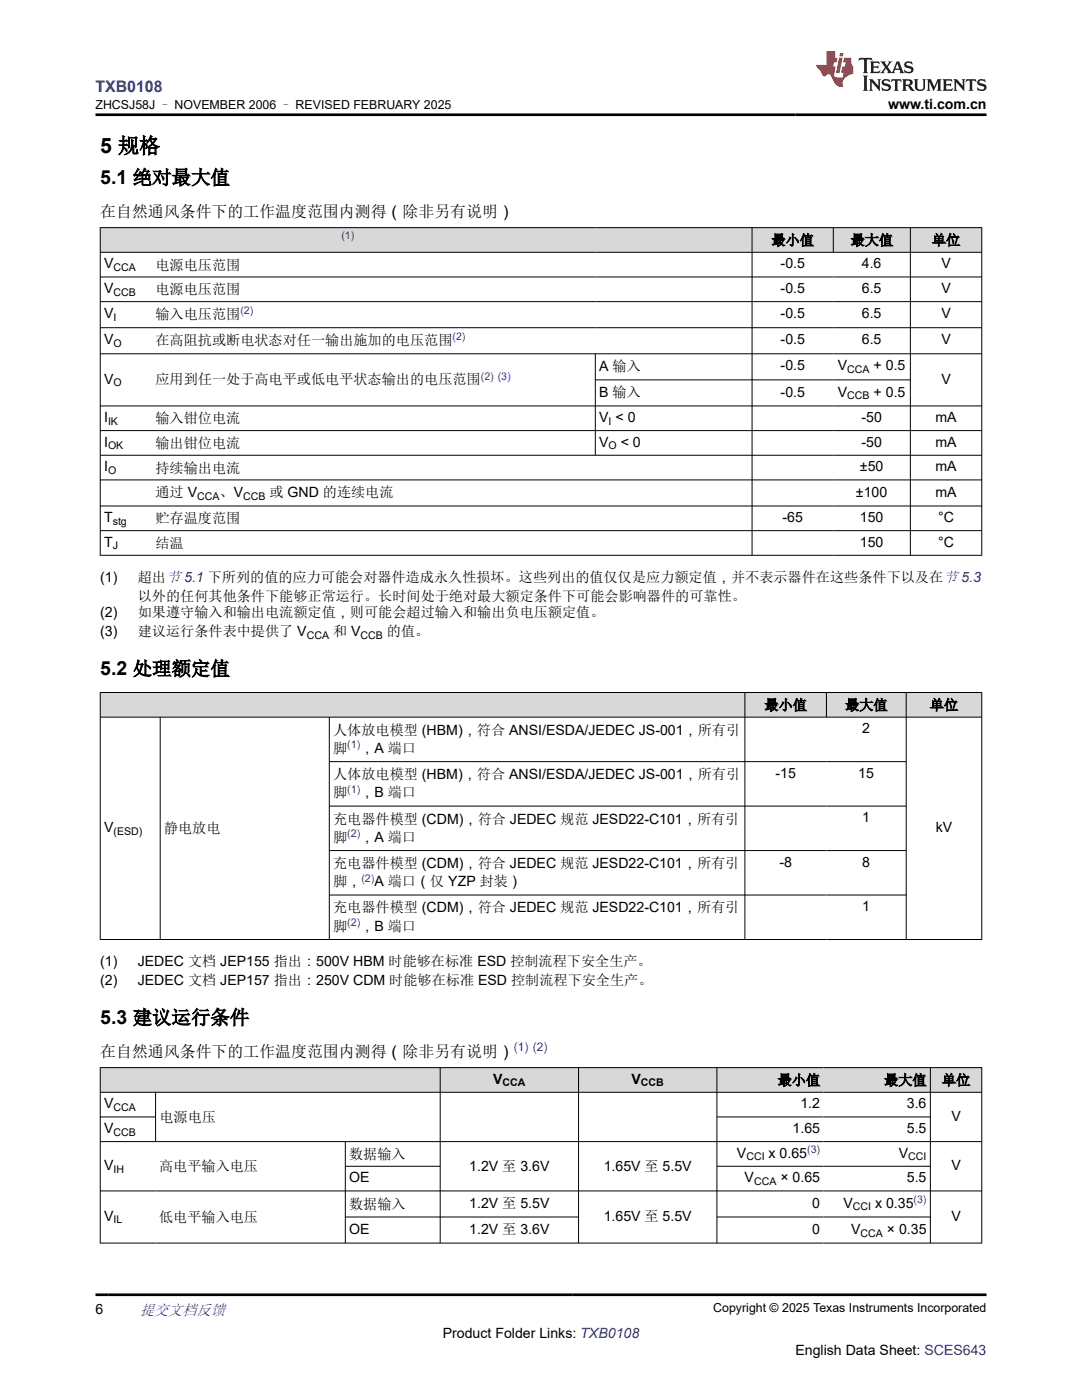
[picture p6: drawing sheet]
<svg xmlns="http://www.w3.org/2000/svg" width="216mm" height="279mm" viewBox="0 0 216 279" stroke-linecap="round" stroke-linejoin="round" font-family="sans-serif">
<defs><g id="words">
<text font-size="4.2" x="20" y="30.5">5 规格</text>
<g font-size="3.9">
<text x="20" y="36.7">5.1 绝对最大值</text>
<text x="20" y="134.8">5.2 处理额定值</text>
<text x="20" y="204.4">5.3 建议运行条件</text>
</g>
<text font-size="3.2" fill="#00f" x="19" y="18.3">TXB0108</text>
<g font-size="3.2">
<text x="20" y="43.2">在自然通风条件下的工作温度范围内测得（除非另有说明）</text>
<text x="20" y="210.9">在自然通风条件下的工作温度范围内测得（除非另有说明）</text>
</g>
<text font-size="3" fill="#00f" x="27.9" y="262.4">提交文档反馈</text>
<g font-size="2.8">
<text x="177.2" y="21.7">www.ti.com.cn</text>
<text x="20.8" y="53.5">V</text>
<text x="31" y="53.8">电源电压范围</text>
<text x="153.9" y="48.9">最小值</text>
<text x="155.8" y="53.5">-0.5</text>
<text x="169.7" y="48.9">最大值</text>
<text x="172" y="53.5">4.6</text>
<text x="186" y="48.9">单位</text>
<text x="187.8" y="53.5">V</text>
<text x="20.8" y="58.5">V</text>
<text x="31" y="58.8">电源电压范围</text>
<text x="155.8" y="58.5">-0.5</text>
<text x="172" y="58.5">6.5</text>
<text x="187.8" y="58.5">V</text>
<text x="20.8" y="63.5">V</text>
<text x="31" y="63.7">输入电压范围</text>
<text x="155.8" y="63.5">-0.5</text>
<text x="172" y="63.5">6.5</text>
<text x="187.8" y="63.5">V</text>
<text x="20.8" y="68.7">V</text>
<text x="31" y="68.9">在高阻抗或断电状态对任一输出施加的电压范围</text>
<text x="155.8" y="68.7">-0.5</text>
<text x="172" y="68.7">6.5</text>
<text x="187.8" y="68.7">V</text>
<text x="20.8" y="76.5">V</text>
<text x="31" y="76.7">应用到任一处于高电平或低电平状态输出的电压范围</text>
<text x="119.6" y="74.1">A 输入</text>
<text x="155.8" y="73.9">-0.5</text>
<text x="167.2" y="73.9">V</text>
<text x="174.3" y="73.9">+ 0.5</text>
<text x="187.8" y="76.5">V</text>
<text x="119.6" y="79.3">B 输入</text>
<text x="155.8" y="79.1">-0.5</text>
<text x="167.2" y="79.1">V</text>
<text x="174.3" y="79.1">+ 0.5</text>
<text x="20.8" y="84.2">I</text>
<text x="20.8" y="89.1">I</text>
<text x="31" y="84.5">输入钳位电流</text>
<text x="31" y="89.4">输出钳位电流</text>
<text x="119.6" y="84.2">V &lt; 0</text>
<text x="119.6" y="89.1">V</text>
<text x="123.9" y="89.1">&lt; 0</text>
<text x="171.9" y="84.2">-50</text>
<text x="171.9" y="89.1">-50</text>
<text x="186.7" y="84.2">mA</text>
<text x="186.7" y="89.1">mA</text>
<text x="20.8" y="94">I</text>
<text x="31" y="94.3">持续输出电流</text>
<text x="171.6" y="94">±50</text>
<text x="186.7" y="94">mA</text>
<text x="31" y="99.3">通过 V</text>
<text x="43.8" y="99.3">、V</text>
<text x="53.8" y="99.3">或 GND 的连续电流</text>
<text x="170.8" y="99.1">±100</text>
<text x="186.7" y="99.1">mA</text>
<text x="20.8" y="104.2">T</text>
<text x="31" y="104.5">贮存温度范围</text>
<text x="156.2" y="104.2">-65</text>
<text x="171.6" y="104.2">150</text>
<text x="187.2" y="104.2">°C</text>
<text x="20.8" y="109.1">T</text>
<text x="31" y="109.4">结温</text>
<text x="171.6" y="109.1">150</text>
<text x="187.2" y="109.1">°C</text>
<text x="20" y="116.2">(1)</text>
<text x="27.5" y="116.2">超出节 5.1 下所列的值的应力可能会对器件造成永久性损坏。这些列出的值仅仅是应力额定值，并不表示器件在这些条件下以及在节 5.3</text>
<text x="27.5" y="119.8">以外的任何其他条件下能够正常运行。长时间处于绝对最大额定条件下可能会影响器件的可靠性。</text>
<text x="20" y="123.2">(2)</text>
<text x="27.5" y="123.2">如果遵守输入和输出电流额定值，则可能会超过输入和输出负电压额定值。</text>
<text x="20" y="126.9">(3)</text>
<text x="27.5" y="126.9">建议运行条件表中提供了 V</text>
<text x="66.5" y="126.9">和 V</text>
<text x="77.2" y="126.9">的值。</text>
<text x="152.5" y="141.7">最小值</text>
<text x="168.6" y="141.7">最大值</text>
<text x="185.5" y="141.7">单位</text>
<text x="66.5" y="146.6">人体放电模型 (HBM)，符合 ANSI/ESDA/JEDEC JS-001，所有引</text>
<text x="172.1" y="146.3">2</text>
<text x="66.5" y="150.3">脚</text>
<text x="66.5" y="155.5">人体放电模型 (HBM)，符合 ANSI/ESDA/JEDEC JS-001，所有引</text>
<text x="71.9" y="150.3">，A 端口</text>
<text x="154.8" y="155.2">-15</text>
<text x="171.3" y="155.2">15</text>
<text x="66.5" y="159.1">脚</text>
<text x="71.9" y="159.1">，B 端口</text>
<text x="20.8" y="166">V</text>
<text x="32.7" y="166.3">静电放电</text>
<text x="66.5" y="164.3">充电器件模型 (CDM)，符合 JEDEC 规范 JESD22-C101，所有引</text>
<text x="172.1" y="164.1">1</text>
<text x="186.7" y="166">kV</text>
<text x="66.5" y="168">脚</text>
<text x="66.5" y="173.2">充电器件模型 (CDM)，符合 JEDEC 规范 JESD22-C101，所有引</text>
<text x="71.9" y="168">，A 端口</text>
<text x="155.5" y="172.9">-8</text>
<text x="172.1" y="172.9">8</text>
<text x="66.5" y="176.9">脚，</text>
<text x="74.7" y="176.9">A 端口（仅 YZP 封装）</text>
<text x="66.5" y="182.1">充电器件模型 (CDM)，符合 JEDEC 规范 JESD22-C101，所有引</text>
<text x="66.5" y="185.8">脚</text>
<text x="71.9" y="185.8">，B 端口</text>
<text x="172.1" y="181.8">1</text>
<text x="20" y="192.9">(1)</text>
<text x="20" y="196.5">(2)</text>
<text x="27.5" y="192.9">JEDEC 文档 JEP155 指出：500V HBM 时能够在标准 ESD 控制流程下安全生产。</text>
<text x="27.5" y="196.5">JEDEC 文档 JEP157 指出：250V CDM 时能够在标准 ESD 控制流程下安全生产。</text>
<text x="20.8" y="221.2">V</text>
<text x="98.4" y="216.3">V</text>
<text x="126" y="216.3">V</text>
<text x="155.2" y="216.5">最小值</text>
<text x="159.7" y="221.2">1.2</text>
<text x="176.4" y="216.5">最大值</text>
<text x="181" y="221.2">3.6</text>
<text x="188" y="216.5">单位</text>
<text x="20.8" y="226.1">V</text>
<text x="31.8" y="223.9">电源电压</text>
<text x="158.1" y="226.1">1.65</text>
<text x="181" y="226.1">5.5</text>
<text x="189.8" y="223.6">V</text>
<text x="20.8" y="233.5">V</text>
<text x="31.7" y="233.8">高电平输入电压</text>
<text x="69.7" y="231.3">数据输入</text>
<text x="93.6" y="233.6">1.2V 至 3.6V</text>
<text x="120.5" y="233.6">1.65V 至 5.5V</text>
<text x="147.1" y="231">V</text>
<text x="153.4" y="231">x 0.65</text>
<text x="179.4" y="231">V</text>
<text x="189.8" y="233.5">V</text>
<text x="69.7" y="235.9">OE</text>
<text x="148.6" y="235.9">V</text>
<text x="155.7" y="235.9">× 0.65</text>
<text x="181" y="235.9">5.5</text>
<text x="20.8" y="243.6">V</text>
<text x="31.7" y="243.9">低电平输入电压</text>
<text x="69.7" y="241.3">数据输入</text>
<text x="93.6" y="241.2">1.2V 至 5.5V</text>
<text x="120.5" y="243.8">1.65V 至 5.5V</text>
<text x="162.1" y="241">0</text>
<text x="168.3" y="241">V</text>
<text x="174.6" y="241">x 0.35</text>
<text x="189.8" y="243.6">V</text>
<text x="69.7" y="246.2">OE</text>
<text x="93.6" y="246.4">1.2V 至 3.6V</text>
<text x="162.1" y="246.2">0</text>
<text x="169.8" y="246.2">V</text>
<text x="177" y="246.2">× 0.35</text>
<text x="19" y="262.1">6</text>
<text x="88.3" y="266.9">Product Folder Links: TXB0108</text>
<text x="158.7" y="270.3">English Data Sheet: SCES643</text>
</g>
<g font-size="2.5">
<text x="19" y="21.8">ZHCSJ58J – NOVEMBER 2006 – REVISED FEBRUARY 2025</text>
<text x="142.3" y="261.8">Copyright © 2025 Texas Instruments Incorporated</text>
</g>
<text font-size="2.4" fill="#00f" x="102.6" y="209.8">(1) (2)</text>
<g font-size="2.1" fill="#00f">
<text x="68.1" y="47.7">(1)</text>
<text x="48" y="62.7">(2)</text>
<text x="90.3" y="67.9">(2)</text>
<text x="95.9" y="75.7">(2) (3)</text>
<text x="69.3" y="149.3">(1)</text>
<text x="69.3" y="158.2">(1)</text>
<text x="69.3" y="167.1">(2)</text>
<text x="72.1" y="176">(2)</text>
<text x="69.3" y="184.8">(2)</text>
<text x="161.1" y="230.1">(3)</text>
<text x="182.3" y="240.1">(3)</text>
</g>
<g font-size="2.1">
<text x="22.6" y="54.1">CCA</text>
<text x="22.6" y="59">CCB</text>
<text x="22.6" y="64.1">I</text>
<text x="22.6" y="69.3">O</text>
<text x="22.6" y="77.1">O</text>
<text x="169.1" y="74.5">CCA</text>
<text x="169.1" y="79.7">CCB</text>
<text x="21.6" y="84.8">IK</text>
<text x="21.6" y="89.7">OK</text>
<text x="121.4" y="84.8">I</text>
<text x="121.4" y="89.7">O</text>
<text x="21.6" y="94.6">O</text>
<text x="39.3" y="99.8">CCA</text>
<text x="48.5" y="99.8">CCB</text>
<text x="22.5" y="104.7">stg</text>
<text x="22.5" y="109.7">J</text>
<text x="61.2" y="127.5">CCA</text>
<text x="72" y="127.5">CCB</text>
<text x="22.6" y="166.6">(ESD)</text>
<text x="22.6" y="221.7">CCA</text>
<text x="100.3" y="216.8">CCA</text>
<text x="127.9" y="216.8">CCB</text>
<text x="22.6" y="226.7">CCB</text>
<text x="148.9" y="231.6">CCI</text>
<text x="181.2" y="231.6">CCI</text>
<text x="22.6" y="234">IH</text>
<text x="150.5" y="236.5">CCA</text>
<text x="22.6" y="244.2">IL</text>
<text x="170.2" y="241.6">CCI</text>
<text x="171.7" y="246.8">CCA</text>
</g>
</g></defs>
<g fill="#d8d8d8">
<path d="M20 45.4h175.9v5h-175.9z" fill-rule="evenodd"/>
<path d="M20.1 45.5h98.7v4.8h-98.7z" fill-rule="evenodd"/>
<path d="M118.8 45.5h31.2v4.8h-31.2z" fill-rule="evenodd"/>
<path d="M150.1 45.5h16.1v4.8h-16.1z" fill-rule="evenodd"/>
<path d="M166.3 45.5h15.3v4.8h-15.3z" fill-rule="evenodd"/>
<path d="M181.7 45.5h14.1v4.8h-14.1z" fill-rule="evenodd"/>
</g>
<g fill="none" stroke="#000" stroke-width=".2">
<path d="M19.9 45.4h176.1M19.9 50.4h176.1M19.9 55.3h176.1M20 45.4v65.5M150.1 45.4v65.5M166.3 45.4v5M181.7 45.4v65.5M195.9 45.4v65.5M19.9 60.2h176.1M19.9 65.4h176.1M19.9 70.6h176.1M118.8 70.6v20.3"/>
<path d="M118.8 75.8h62.9M19.9 81h176.1M19.9 85.9h176.1M19.9 90.9h176.1M19.9 95.8h176.1M19.9 101h176.1M19.9 105.9h176.1M19.9 110.8h176.1"/>
</g>
<g fill="#d8d8d8">
<path d="M20 138.2h175.9v4.9h-175.9z" fill-rule="evenodd"/>
<path d="M20.1 138.3h128.5v4.8h-128.5z" fill-rule="evenodd"/>
<path d="M148.7 138.3h16.1v4.8h-16.1z" fill-rule="evenodd"/>
<path d="M165 138.3h15.8v4.8h-15.8z" fill-rule="evenodd"/>
<path d="M180.9 138.3h14.9v4.8h-14.9z" fill-rule="evenodd"/>
</g>
<g fill="none" stroke="#000" stroke-width=".2">
<path d="M19.9 138.2h176.1M20 138.1v49.5M148.6 138.1v49.5M164.9 138.1v5.1M180.8 138.1v49.5M195.9 138.1v49.5M19.9 143.1h176.1M32 143.1v44.5M65.7 143.1v44.5M65.7 152h115.2M65.7 160.9h115.2M65.7 169.7h115.2"/>
<path d="M65.7 178.6h115.2M19.9 187.5h176.1"/>
</g>
<g fill="#d8d8d8">
<path d="M20 213.1h175.9v4.9h-175.9z" fill-rule="evenodd"/>
<path d="M20.1 213.1h67.7v4.8h-67.7z" fill-rule="evenodd"/>
<path d="M87.9 213.1h27.5v4.8h-27.5z" fill-rule="evenodd"/>
<path d="M115.5 213.1h27.5v4.8h-27.5z" fill-rule="evenodd"/>
<path d="M143.1 213.1h21.2v4.8h-21.2z" fill-rule="evenodd"/>
<path d="M164.3 213.1h21.3v4.8h-21.3z" fill-rule="evenodd"/>
<path d="M185.7 213.1h10.1v4.8h-10.1z" fill-rule="evenodd"/>
</g>
<g fill="none" stroke="#000" stroke-width=".2">
<path d="M19.9 213.1h176.1M19.9 218h176.1M20 213v35.1M31 218v9.9M87.8 213v35.1M115.4 213v35.1M143.1 213v35.1M185.6 213v35.1M195.9 213v35.1M19.9 222.9h11.2M19.9 227.8h176.1M19.9 237.7h176.1"/>
<path d="M68.9 227.8v20.3M68.9 232.8h19M143.1 222.9h42.6M143.1 232.8h42.6M19.9 248.1h176.1M68.9 242.9h46.6M143.1 242.9h42.6"/>
</g>
<path d="M171.5 11.6l-.2 .5 .5-.2h.6v.1v2.2l-.2 .4h1l-.2-.4v-2.2v-.1h.5l.6 .2-.2-.5zM173.6 12.3l.2 .4v1.5l-.2 .4h1.9l.1-.6a1.08 1.08 0 0 1-1.3 .2v-.7h.6l.4 .2v-.7l-.4 .2h-.6v-.5l.2-.2a1 1 0 0 1 1 .3l-.1-.5zM175.7 12.3l.9 1.1-1 1.2h.9l-.2-.2 .5-.8 .4 .8-.2 .2h1.6l-.2-.2 .2-.5h.9l.1 .5-.1 .2h.9l-.2-.3-.8-2h-.5l-.9 2.2-.9-1.1 .9-1.1h-.8l.2 .2-.4 .6-.4-.6 .2-.2zM179 12.7l.4 1h-.7zM180.7 12.4a.65 .65 0 0 0-.2 .7 .65 .65 0 0 0 .6 .5l.6 .1 .1 .3a.79 .79 0 0 1-.7 .4 .79 .79 0 0 1-.7-.5l.1 .7 .2-.1a.93 .93 0 0 0 1.1 .1 .93 .93 0 0 0 .4-1 1.46 1.46 0 0 0-1.2-.6l-.1-.3a1.09 1.09 0 0 1 1.2 .2l-.2-.6-.1 .1-.5-.2zM172.2 15.1l.2 .4v2.2l-.2 .4h1l-.2-.4v-2.2l.2-.4zM173.4 15.8l.2 .4v1.5l-.2 .4h.8l-.3-.4 .1-1.3 1.6 1.8v-2l.2-.4h-.7l.1 .2 .1 1.1-1.2-1.3zM176.2 15.9a.65 .65 0 0 0-.2 .8 .65 .65 0 0 0 .6 .4l.6 .2 .1 .2a.79 .79 0 0 1-.7 .4 .79 .79 0 0 1-.7-.5l.1 .7 .2-.1a.93 .93 0 0 0 1.1 .1 .93 .93 0 0 0 .4-.9 1.46 1.46 0 0 0-1.2-.6l-.1-.4a1.09 1.09 0 0 1 1.2 .2l-.1-.6-.2 .1-.5-.1zM177.9 15.8l-.1 .6a.63 .63 0 0 1 .8-.3v1.6l-.3 .4h1l-.2-.4v-1.6a.66 .66 0 0 1 .8 .3l-.1-.6zM180 15.8l.2 .4v1.5l-.2 .4h1l-.2-.2-.1-.7h.5l.1 .2a.79 .79 0 0 0 1.2 .6l-1-.9a.61 .61 0 0 0 .6-.6 .61 .61 0 0 0-.5-.7zM180.8 16.1h.1a.47 .47 0 0 1 .5 .1 .47 .47 0 0 1 .1 .5l-.1 .1-.7 .1zM182.3 15.8l.2 .2a2.27 2.27 0 0 0 .4 2 1.04 1.04 0 0 0 1.7-.7v-1.3l.2-.2h-.8l.2 .4v1.1a.6 .6 0 0 1-.6 .6 .6 .6 0 0 1-.6-.6v-1.1l.3-.4zM184.9 15.8l.2 .4v1.5l-.2 .4h.8l-.3-.4v-1.4l.9 1.9 .9-1.9v1.4l-.3 .4h1l-.2-.4v-1.5l.2-.4h-.8l-.7 1.5-.6-1.5zM188.1 15.8l.2 .4v1.5l-.2 .4h1.9l.1-.6a1.09 1.09 0 0 1-1.3 .2v-.7h.6l.4 .2v-.6l-.4 .2h-.6v-.6l.2-.1a1.01 1.01 0 0 1 1 .3l-.1-.6zM190.2 15.8l.3 .4v1.5l-.3 .4h.8l-.2-.4v-1.3l1.6 1.8v-2l.2-.4h-.7l.2 .2v1.1l-1.2-1.3zM192.8 15.8l-.1 .6a.63 .63 0 0 1 .8-.3v1.6l-.3 .4h1l-.2-.4v-1.6a.66 .66 0 0 1 .8 .3l-.1-.6zM195.2 15.9a.65 .65 0 0 0-.2 .8 .65 .65 0 0 0 .6 .4l.6 .2 .2 .2a.79 .79 0 0 1-.7 .4 .79 .79 0 0 1-.7-.5l.1 .7 .2-.1a.93 .93 0 0 0 1 .1 .93 .93 0 0 0 .5-.9 1.46 1.46 0 0 0-1.3-.6v-.4a1.09 1.09 0 0 1 1.2 .2l-.2-.6-.2 .1-.5-.1z" fill="#231f20"/>
<path d="M164.9 10.2v2.8h-2l.1 .3 .8 1a.95 .95 0 0 0 1 .9 .59 .59 0 0 1 .5-.4 .59 .59 0 0 1 .5 .4l.4 .7a1.59 1.59 0 0 0 2.1 1.4 1.61 1.61 0 0 1 1-2.3l1-.3-.1-1.5a1.59 1.59 0 0 1-.3-1.7h-1.5l-.2 .9h.6l-.2 .9h-.5l-.2 1v.2l.4 .1-.1 .9h-.7a.73 .73 0 0 1-1-.7l.3-1.5h-.5l.1-.9h.5l.2-.9h-.5v-1.3zM167.4 11.5l-.6 3.1h.7l.6-3.1zM167.6 10.6l-.1 .6h.7l.1-.6z" fill="#ed1c24"/>
<path d="M19 22.9h177.8M19 258.4h177.8" fill="none" stroke="#000" stroke-width=".53"/>
<use href="#words"/>
</svg>
